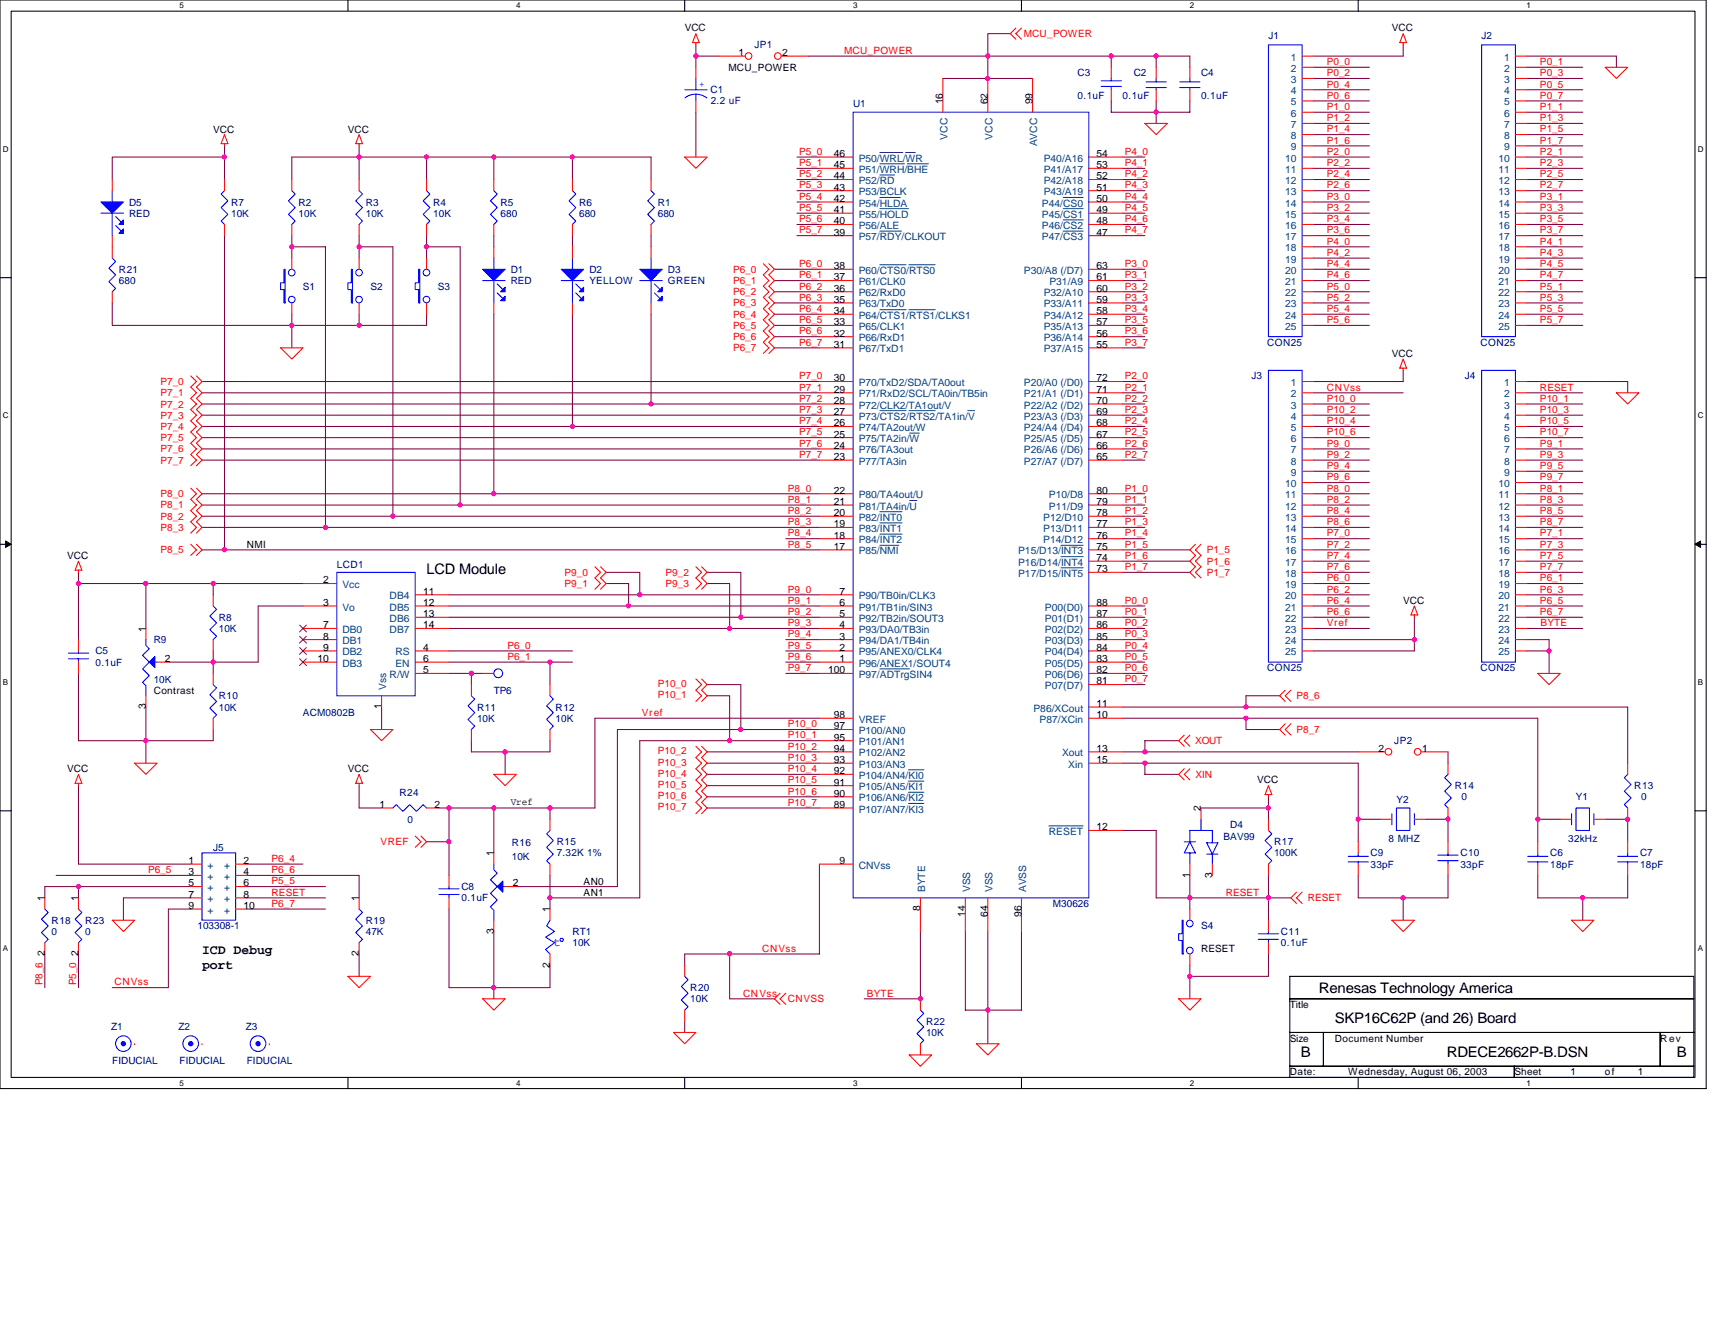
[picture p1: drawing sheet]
<svg xmlns="http://www.w3.org/2000/svg" width="279mm" height="216mm" viewBox="0 0 279 216" stroke-linecap="round" stroke-linejoin="round" font-family="sans-serif">
<defs><g id="words">
<g font-size="2.4">
<text x="69.5" y="93.6">LCD Module</text>
<text x="214.9" y="161.8">Renesas Technology America</text>
<text x="217.4" y="166.7">SKP16C62P (and 26) Board</text>
<text x="211.9" y="172.2">B</text>
<text x="235.7" y="172.2">RDECE2662P-B.DSN</text>
<text x="273.2" y="172.2">B</text>
</g>
<g font-size="2.2">
<text x="32.9" y="155.4">ICD Debug</text>
<text x="32.9" y="157.9">port</text>
</g>
<text font-size="2" fill="#00f" x="90.1" y="154.1">t</text>
<g font-size="1.7">
<text x="120.3" y="9.1">1</text>
<text x="127.4" y="9.1">2</text>
<text x="153.6" y="17" transform="rotate(-90 153.6 17)">16</text>
<text x="160.9" y="17" transform="rotate(-90 160.9 17)">62</text>
<text x="168.2" y="17" transform="rotate(-90 168.2 17)">99</text>
<text x="135.8" y="27.4">45</text>
<text x="135.8" y="25.6">46</text>
<text x="135.8" y="29.2">44</text>
<text x="178.6" y="25.6">54</text>
<text x="178.6" y="29.2">52</text>
<text x="178.6" y="27.4">53</text>
<text x="135.8" y="32.9">42</text>
<text x="135.8" y="34.7">41</text>
<text x="135.8" y="31.1">43</text>
<text x="178.6" y="31.1">51</text>
<text x="178.6" y="34.7">49</text>
<text x="178.6" y="32.9">50</text>
<text x="135.8" y="38.4">39</text>
<text x="135.8" y="36.6">40</text>
<text x="178.6" y="38.4">47</text>
<text x="178.6" y="36.6">48</text>
<text x="135.8" y="43.9">38</text>
<text x="135.8" y="47.5">36</text>
<text x="135.8" y="45.7">37</text>
<text x="178.6" y="47.5">60</text>
<text x="178.6" y="43.9">63</text>
<text x="178.6" y="45.7">61</text>
<text x="135.8" y="51.2">34</text>
<text x="135.8" y="53">33</text>
<text x="135.8" y="49.3">35</text>
<text x="178.6" y="51.2">58</text>
<text x="178.6" y="49.3">59</text>
<text x="178.6" y="53">57</text>
<text x="135.8" y="56.7">31</text>
<text x="135.8" y="54.8">32</text>
<text x="178.6" y="56.7">55</text>
<text x="178.6" y="54.8">56</text>
<text x="135.8" y="65.8">28</text>
<text x="135.8" y="64">29</text>
<text x="135.8" y="62.1">30</text>
<text x="178.6" y="65.8">70</text>
<text x="178.6" y="64">71</text>
<text x="178.6" y="62.1">72</text>
<text x="135.8" y="71.3">25</text>
<text x="135.8" y="67.6">27</text>
<text x="135.8" y="69.5">26</text>
<text x="178.6" y="71.3">67</text>
<text x="178.6" y="69.5">68</text>
<text x="178.6" y="67.6">69</text>
<text x="135.8" y="75">23</text>
<text x="135.8" y="73.1">24</text>
<text x="178.6" y="75">65</text>
<text x="178.6" y="73.1">66</text>
<text x="135.8" y="82.3">21</text>
<text x="135.8" y="80.4">22</text>
<text x="178.6" y="82.3">79</text>
<text x="178.6" y="80.4">80</text>
<text x="135.8" y="89.6">17</text>
<text x="135.8" y="87.8">18</text>
<text x="135.8" y="85.9">19</text>
<text x="135.8" y="84.1">20</text>
<text x="178.6" y="87.8">76</text>
<text x="178.6" y="85.9">77</text>
<text x="178.6" y="84.1">78</text>
<text x="178.6" y="89.6">75</text>
<text x="52.7" y="95.1">2</text>
<text x="178.6" y="93.2">73</text>
<text x="178.6" y="91.4">74</text>
<text x="52.7" y="98.7">3</text>
<text x="68.9" y="96.9">11</text>
<text x="68.9" y="98.7">12</text>
<text x="68.9" y="100.6">13</text>
<text x="136.8" y="100.6">5</text>
<text x="136.8" y="98.7">6</text>
<text x="136.8" y="96.9">7</text>
<text x="178.6" y="98.7">88</text>
<text x="178.6" y="100.6">87</text>
<text x="23.7" y="103" transform="rotate(-90 23.7 103)">1</text>
<text x="26.9" y="107.9">2</text>
<text x="51.7" y="107.9">10</text>
<text x="52.7" y="102.4">7</text>
<text x="52.7" y="104.2">8</text>
<text x="52.7" y="106">9</text>
<text x="68.9" y="102.4">14</text>
<text x="68.9" y="106">4</text>
<text x="68.9" y="107.9">6</text>
<text x="136.8" y="107.9">1</text>
<text x="136.8" y="106">2</text>
<text x="136.8" y="104.2">3</text>
<text x="136.8" y="102.4">4</text>
<text x="178.6" y="107.9">83</text>
<text x="178.6" y="106">84</text>
<text x="178.6" y="104.2">85</text>
<text x="178.6" y="102.4">86</text>
<text x="68.9" y="109.7">5</text>
<text x="134.9" y="109.7">100</text>
<text x="178.6" y="109.7">82</text>
<text x="178.6" y="111.5">81</text>
<text x="23.7" y="115.6" transform="rotate(-90 23.7 115.6)">3</text>
<text x="62.1" y="115.6" transform="rotate(-90 62.1 115.6)">1</text>
<text x="135.8" y="117">98</text>
<text x="135.8" y="118.9">97</text>
<text x="178.6" y="117">10</text>
<text x="178.6" y="115.2">11</text>
<text x="135.8" y="124.3">93</text>
<text x="135.8" y="122.5">94</text>
<text x="135.8" y="120.7">95</text>
<text x="178.6" y="124.3">15</text>
<text x="178.6" y="122.5">13</text>
<text x="224.6" y="122.5">2</text>
<text x="231.7" y="122.5">1</text>
<text x="61.8" y="131.6">1</text>
<text x="70.8" y="131.6">2</text>
<text x="135.8" y="131.6">89</text>
<text x="135.8" y="129.8">90</text>
<text x="135.8" y="128">91</text>
<text x="135.8" y="126.2">92</text>
<text x="178.6" y="135.3">12</text>
<text x="195.6" y="132.2" transform="rotate(-90 195.6 132.2)">2</text>
<text x="30.7" y="140.8">1</text>
<text x="30.7" y="142.6">3</text>
<text x="39.7" y="140.8">2</text>
<text x="39.7" y="142.6">4</text>
<text x="80.4" y="139.5" transform="rotate(-90 80.4 139.5)">1</text>
<text x="136.8" y="140.8">9</text>
<text x="193.8" y="143" transform="rotate(-90 193.8 143)">1</text>
<text x="197.5" y="143" transform="rotate(-90 197.5 143)">3</text>
<text x="7.3" y="146.9" transform="rotate(-90 7.3 146.9)">1</text>
<text x="12.8" y="146.9" transform="rotate(-90 12.8 146.9)">1</text>
<text x="30.7" y="144.4">5</text>
<text x="30.7" y="146.3">7</text>
<text x="30.7" y="148.1">9</text>
<text x="39.7" y="144.4">6</text>
<text x="39.7" y="146.3">8</text>
<text x="39.7" y="148.1">10</text>
<text x="58.5" y="146.9" transform="rotate(-90 58.5 146.9)">1</text>
<text x="83.6" y="144.4">2</text>
<text x="89.6" y="148.7" transform="rotate(-90 89.6 148.7)">1</text>
<text x="149.9" y="148.5" transform="rotate(-90 149.9 148.5)">8</text>
<text x="157.2" y="149.4" transform="rotate(-90 157.2 149.4)">14</text>
<text x="160.9" y="149.4" transform="rotate(-90 160.9 149.4)">64</text>
<text x="166.4" y="149.4" transform="rotate(-90 166.4 149.4)">96</text>
<text x="7.3" y="155.8" transform="rotate(-90 7.3 155.8)">2</text>
<text x="12.8" y="155.8" transform="rotate(-90 12.8 155.8)">2</text>
<text x="58.5" y="155.8" transform="rotate(-90 58.5 155.8)">2</text>
<text x="80.4" y="152.1" transform="rotate(-90 80.4 152.1)">3</text>
<text x="89.6" y="157.6" transform="rotate(-90 89.6 157.6)">2</text>
</g>
<g font-size="1.7" fill="#004080">
<text x="210.3" y="9.9">1</text>
<text x="210.3" y="11.7">2</text>
<text x="245" y="9.9">1</text>
<text x="245" y="11.7">2</text>
<text x="210.3" y="13.5">3</text>
<text x="210.3" y="15.4">4</text>
<text x="210.3" y="17.2">5</text>
<text x="245" y="13.5">3</text>
<text x="245" y="15.4">4</text>
<text x="245" y="17.2">5</text>
<text x="154.4" y="22.7" transform="rotate(-90 154.4 22.7)">VCC</text>
<text x="161.7" y="22.7" transform="rotate(-90 161.7 22.7)">VCC</text>
<text x="169" y="23.9" transform="rotate(-90 169 23.9)">AVCC</text>
<text x="210.3" y="19">6</text>
<text x="210.3" y="20.8">7</text>
<text x="210.3" y="22.7">8</text>
<text x="245" y="19">6</text>
<text x="245" y="20.8">7</text>
<text x="245" y="22.7">8</text>
<text x="139.9" y="28.2">P51/WRH/BHE</text>
<text x="139.9" y="26.3">P50/WRL/WR</text>
<text x="139.9" y="30">P52/RD</text>
<text x="170" y="26.3">P40/A16</text>
<text x="170" y="30">P42/A18</text>
<text x="170" y="28.2">P41/A17</text>
<text x="209.4" y="26.3">10</text>
<text x="209.4" y="28.2">11</text>
<text x="209.4" y="30">12</text>
<text x="210.3" y="24.5">9</text>
<text x="244.1" y="26.3">10</text>
<text x="244.1" y="28.2">11</text>
<text x="244.1" y="30">12</text>
<text x="245" y="24.5">9</text>
<text x="139.9" y="33.7">P54/HLDA</text>
<text x="139.9" y="31.8">P53/BCLK</text>
<text x="139.9" y="35.5">P55/HOLD</text>
<text x="169.8" y="35.5">P45/CS1</text>
<text x="169.8" y="33.7">P44/CS0</text>
<text x="170" y="31.8">P43/A19</text>
<text x="209.4" y="31.8">13</text>
<text x="209.4" y="33.7">14</text>
<text x="209.4" y="35.5">15</text>
<text x="244.1" y="31.8">13</text>
<text x="244.1" y="33.7">14</text>
<text x="244.1" y="35.5">15</text>
<text x="139.9" y="39.1">P57/RDY/CLKOUT</text>
<text x="139.9" y="37.3">P56/ALE</text>
<text x="169.8" y="39.1">P47/CS3</text>
<text x="169.8" y="37.3">P46/CS2</text>
<text x="209.4" y="37.3">16</text>
<text x="209.4" y="39.1">17</text>
<text x="209.4" y="41">18</text>
<text x="244.1" y="37.3">16</text>
<text x="244.1" y="39.1">17</text>
<text x="244.1" y="41">18</text>
<text x="139.9" y="46.5">P61/CLK0</text>
<text x="139.9" y="44.6">P60/CTS0/RTS0</text>
<text x="166.8" y="44.6">P30/A8 (/D7)</text>
<text x="171" y="46.5">P31/A9</text>
<text x="209.4" y="42.8">19</text>
<text x="209.4" y="44.6">20</text>
<text x="209.4" y="46.5">21</text>
<text x="244.1" y="42.8">19</text>
<text x="244.1" y="44.6">20</text>
<text x="244.1" y="46.5">21</text>
<text x="139.9" y="53.8">P65/CLK1</text>
<text x="139.9" y="51.9">P64/CTS1/RTS1/CLKS1</text>
<text x="139.9" y="50.1">P63/TxD0</text>
<text x="139.9" y="48.3">P62/RxD0</text>
<text x="170" y="48.3">P32/A10</text>
<text x="170" y="51.9">P34/A12</text>
<text x="170" y="50.1">P33/A11</text>
<text x="170" y="53.8">P35/A13</text>
<text x="209.4" y="48.3">22</text>
<text x="209.4" y="50.1">23</text>
<text x="209.4" y="51.9">24</text>
<text x="209.4" y="53.8">25</text>
<text x="244.1" y="48.3">22</text>
<text x="244.1" y="50.1">23</text>
<text x="244.1" y="51.9">24</text>
<text x="244.1" y="53.8">25</text>
<text x="139.9" y="57.4">P67/TxD1</text>
<text x="139.9" y="55.6">P66/RxD1</text>
<text x="170" y="57.4">P37/A15</text>
<text x="170" y="55.6">P36/A14</text>
<text x="139.9" y="64.7">P71/RxD2/SCL/TA0in/TB5in</text>
<text x="139.9" y="62.9">P70/TxD2/SDA/TA0out</text>
<text x="166.8" y="64.7">P21/A1 (/D1)</text>
<text x="166.8" y="62.9">P20/A0 (/D0)</text>
<text x="210.3" y="62.9">1</text>
<text x="210.3" y="64.7">2</text>
<text x="245" y="62.9">1</text>
<text x="245" y="64.7">2</text>
<text x="139.9" y="70.2">P74/TA2out/W</text>
<text x="139.9" y="68.4">P73/CTS2/RTS2/TA1in/V</text>
<text x="139.9" y="66.6">P72/CLK2/TA1out/V</text>
<text x="166.8" y="66.6">P22/A2 (/D2)</text>
<text x="166.8" y="70.2">P24/A4 (/D4)</text>
<text x="166.8" y="68.4">P23/A3 (/D3)</text>
<text x="210.3" y="66.6">3</text>
<text x="210.3" y="68.4">4</text>
<text x="210.3" y="70.2">5</text>
<text x="245" y="66.6">3</text>
<text x="245" y="68.4">4</text>
<text x="245" y="70.2">5</text>
<text x="139.9" y="75.7">P77/TA3in</text>
<text x="139.9" y="73.9">P76/TA3out</text>
<text x="139.9" y="72.1">P75/TA2in/W</text>
<text x="166.8" y="75.7">P27/A7 (/D7)</text>
<text x="166.8" y="73.9">P26/A6 (/D6)</text>
<text x="166.8" y="72.1">P25/A5 (/D5)</text>
<text x="210.3" y="72.1">6</text>
<text x="210.3" y="73.9">7</text>
<text x="210.3" y="75.7">8</text>
<text x="210.3" y="77.5">9</text>
<text x="245" y="72.1">6</text>
<text x="245" y="73.9">7</text>
<text x="245" y="75.7">8</text>
<text x="245" y="77.5">9</text>
<text x="139.9" y="83">P81/TA4in/U</text>
<text x="139.9" y="81.2">P80/TA4out/U</text>
<text x="170.9" y="83">P11/D9</text>
<text x="170.9" y="81.2">P10/D8</text>
<text x="209.4" y="79.4">10</text>
<text x="209.4" y="81.2">11</text>
<text x="209.4" y="83">12</text>
<text x="244.1" y="79.4">10</text>
<text x="244.1" y="81.2">11</text>
<text x="244.1" y="83">12</text>
<text x="139.9" y="88.5">P84/INT2</text>
<text x="139.9" y="86.7">P83/INT1</text>
<text x="139.9" y="84.9">P82/INT0</text>
<text x="169.9" y="88.5">P14/D12</text>
<text x="169.9" y="86.7">P13/D11</text>
<text x="169.9" y="84.9">P12/D10</text>
<text x="209.4" y="84.9">13</text>
<text x="209.4" y="86.7">14</text>
<text x="209.4" y="88.5">15</text>
<text x="244.1" y="84.9">13</text>
<text x="244.1" y="86.7">14</text>
<text x="244.1" y="88.5">15</text>
<text x="55.8" y="95.8">Vcc</text>
<text x="139.9" y="90.3">P85/NMI</text>
<text x="165.9" y="94">P17/D15/INT5</text>
<text x="165.9" y="92.2">P16/D14/INT4</text>
<text x="165.9" y="90.3">P15/D13/INT3</text>
<text x="209.4" y="90.3">16</text>
<text x="209.4" y="92.2">17</text>
<text x="209.4" y="94">18</text>
<text x="209.4" y="95.8">19</text>
<text x="244.1" y="90.3">16</text>
<text x="244.1" y="92.2">17</text>
<text x="244.1" y="94">18</text>
<text x="244.1" y="95.8">19</text>
<text x="55.8" y="99.5">Vo</text>
<text x="63.5" y="97.7">DB4</text>
<text x="63.5" y="99.5">DB5</text>
<text x="63.5" y="101.3">DB6</text>
<text x="139.9" y="101.3">P92/TB2in/SOUT3</text>
<text x="139.9" y="99.5">P91/TB1in/SIN3</text>
<text x="139.9" y="97.7">P90/TB0in/CLK3</text>
<text x="170.2" y="99.5">P00(D0)</text>
<text x="170.2" y="101.3">P01(D1)</text>
<text x="209.4" y="97.7">20</text>
<text x="209.4" y="99.5">21</text>
<text x="209.4" y="101.3">22</text>
<text x="244.1" y="97.7">20</text>
<text x="244.1" y="99.5">21</text>
<text x="244.1" y="101.3">22</text>
<text x="55.8" y="103.1">DB0</text>
<text x="55.8" y="105">DB1</text>
<text x="55.8" y="106.8">DB2</text>
<text x="63.5" y="103.1">DB7</text>
<text x="64.4" y="106.8">RS</text>
<text x="139.9" y="106.8">P95/ANEX0/CLK4</text>
<text x="139.9" y="105">P94/DA1/TB4in</text>
<text x="139.9" y="103.1">P93/DA0/TB3in</text>
<text x="170.2" y="106.8">P04(D4)</text>
<text x="170.2" y="105">P03(D3)</text>
<text x="170.2" y="103.1">P02(D2)</text>
<text x="209.4" y="103.1">23</text>
<text x="209.4" y="105">24</text>
<text x="209.4" y="106.8">25</text>
<text x="244.1" y="103.1">23</text>
<text x="244.1" y="105">24</text>
<text x="244.1" y="106.8">25</text>
<text x="55.8" y="108.6">DB3</text>
<text x="62.9" y="112.5" transform="rotate(-90 62.9 112.5)">Vss</text>
<text x="63.5" y="110.5">R/W</text>
<text x="64.4" y="108.6">EN</text>
<text x="139.9" y="108.6">P96/ANEX1/SOUT4</text>
<text x="139.9" y="110.5">P97/ADTrgSIN4</text>
<text x="170.2" y="110.5">P06(D6)</text>
<text x="170.2" y="108.6">P05(D5)</text>
<text x="170.2" y="112.3">P07(D7)</text>
<text x="139.9" y="117.8">VREF</text>
<text x="139.9" y="119.6">P100/AN0</text>
<text x="168.4" y="116">P86/XCout</text>
<text x="169.4" y="117.8">P87/XCin</text>
<text x="139.9" y="125.1">P103/AN3</text>
<text x="139.9" y="123.3">P102/AN2</text>
<text x="139.9" y="121.4">P101/AN1</text>
<text x="173" y="123.3">Xout</text>
<text x="174" y="125.1">Xin</text>
<text x="139.9" y="130.6">P106/AN6/KI2</text>
<text x="139.9" y="128.8">P105/AN5/KI1</text>
<text x="139.9" y="126.9">P104/AN4/KI0</text>
<text x="139.9" y="132.4">P107/AN7/KI3</text>
<text x="170.9" y="136.1">RESET</text>
<text x="33.8" y="141.5">+</text>
<text x="33.8" y="143.4">+</text>
<text x="36.5" y="141.5">+</text>
<text x="36.5" y="143.4">+</text>
<text x="139.9" y="141.5">CNVss</text>
<text x="33.8" y="145.2">+</text>
<text x="33.8" y="147">+</text>
<text x="33.8" y="148.9">+</text>
<text x="36.5" y="145.2">+</text>
<text x="36.5" y="147">+</text>
<text x="36.5" y="148.9">+</text>
<text x="150.7" y="145.4" transform="rotate(-90 150.7 145.4)">BYTE</text>
<text x="158" y="145.4" transform="rotate(-90 158 145.4)">VSS</text>
<text x="161.7" y="145.4" transform="rotate(-90 161.7 145.4)">VSS</text>
<text x="167.2" y="145.4" transform="rotate(-90 167.2 145.4)">AVSS</text>
</g>
<g font-size="1.6">
<text x="111.5" y="5.1">VCC</text>
<text x="226.8" y="5.1">VCC</text>
<text x="118.7" y="11.5">MCU_POWER</text>
<text x="34.7" y="21.6">VCC</text>
<text x="56.7" y="21.6">VCC</text>
<text x="226.8" y="58.2">VCC</text>
<text x="40.2" y="89.3">NMI</text>
<text x="11" y="91.1">VCC</text>
<text x="228.6" y="98.4">VCC</text>
<text x="25" y="113">Contrast</text>
<text x="11" y="125.8">VCC</text>
<text x="56.7" y="125.8">VCC</text>
<text x="83.2" y="131.1">Vref</text>
<text x="204.8" y="127.7">VCC</text>
<text x="95.1" y="144.1">AN0</text>
<text x="95.1" y="145.9">AN1</text>
<text x="195.7" y="155.1">RESET</text>
<text x="210.1" y="164.2">Title</text>
<text x="210.1" y="169.7">Size</text>
<text x="217.4" y="169.7">Document Number</text>
<text x="270.5" y="169.7">R ev</text>
<text x="210.1" y="175.2">Date:</text>
<text x="219.6" y="175.2">Wednesday, August 06, 2003</text>
<text x="246.7" y="175.2">Sheet</text>
<text x="255.8" y="175.2">1</text>
<text x="261.5" y="175.2">of</text>
<text x="266.8" y="175.2">1</text>
</g>
<g font-size="1.6" fill="#000080">
<text x="122.9" y="7.9">JP1</text>
<text x="206.7" y="6.4">J1</text>
<text x="241.4" y="6.4">J2</text>
<text x="115.8" y="15.2">C1</text>
<text x="115.8" y="17">2.2 uF</text>
<text x="139" y="17.4">U1</text>
<text x="175.6" y="12.4">C3</text>
<text x="175.6" y="16.1">0.1uF</text>
<text x="182.9" y="16.1">0.1uF</text>
<text x="184.7" y="12.4">C2</text>
<text x="195.7" y="12.4">C4</text>
<text x="195.7" y="16.1">0.1uF</text>
<text x="21" y="33.5">D5</text>
<text x="21" y="35.3">RED</text>
<text x="37.7" y="33.5">R7</text>
<text x="37.7" y="35.3">10K</text>
<text x="48.6" y="33.5">R2</text>
<text x="48.6" y="35.3">10K</text>
<text x="59.6" y="33.5">R3</text>
<text x="59.6" y="35.3">10K</text>
<text x="70.6" y="33.5">R4</text>
<text x="70.6" y="35.3">10K</text>
<text x="81.6" y="33.5">R5</text>
<text x="81.6" y="35.3">680</text>
<text x="94.4" y="33.5">R6</text>
<text x="94.4" y="35.3">680</text>
<text x="107.2" y="33.5">R1</text>
<text x="107.2" y="35.3">680</text>
<text x="19.4" y="44.4">R21</text>
<text x="19.4" y="46.3">680</text>
<text x="49.4" y="47.2">S1</text>
<text x="60.3" y="47.2">S2</text>
<text x="71.3" y="47.2">S3</text>
<text x="83.2" y="44.4">D1</text>
<text x="83.2" y="46.3">RED</text>
<text x="96" y="44.4">D2</text>
<text x="96" y="46.3">YELLOW</text>
<text x="108.8" y="44.4">D3</text>
<text x="108.8" y="46.3">GREEN</text>
<text x="206.5" y="56.3">CON25</text>
<text x="241.2" y="56.3">CON25</text>
<text x="203.9" y="61.8">J3</text>
<text x="238.7" y="61.8">J4</text>
<text x="54.9" y="92.5">LCD1</text>
<text x="35.6" y="101.1">R8</text>
<text x="15.5" y="106.6">C5</text>
<text x="25" y="104.8">R9</text>
<text x="35.6" y="103">10K</text>
<text x="15.5" y="108.5">0.1uF</text>
<text x="25" y="111.2">10K</text>
<text x="35.6" y="113.9">R10</text>
<text x="80.5" y="113">TP6</text>
<text x="206.5" y="109.4">CON25</text>
<text x="241.2" y="109.4">CON25</text>
<text x="35.6" y="115.8">10K</text>
<text x="49.4" y="116.7">ACM0802B</text>
<text x="77.7" y="117.6">10K</text>
<text x="77.7" y="115.8">R11</text>
<text x="90.5" y="115.8">R12</text>
<text x="90.5" y="117.6">10K</text>
<text x="227.1" y="121.3">JP2</text>
<text x="65.1" y="129.7">R24</text>
<text x="227.5" y="130.8">Y2</text>
<text x="237" y="128.6">R14</text>
<text x="238.1" y="130.4">0</text>
<text x="256.8" y="130.4">Y1</text>
<text x="266.3" y="128.6">R13</text>
<text x="267.4" y="130.4">0</text>
<text x="66.4" y="134.1">0</text>
<text x="83.4" y="137.9">R16</text>
<text x="90.7" y="137.7">R15</text>
<text x="199.3" y="136.8">BAV99</text>
<text x="200.4" y="135">D4</text>
<text x="207.6" y="137.7">R17</text>
<text x="226.2" y="137.2">8 MHZ</text>
<text x="255.5" y="137.2">32kHz</text>
<text x="34.7" y="138.6">J5</text>
<text x="83.4" y="140.1">10K</text>
<text x="90.7" y="139.6">7.32K 1%</text>
<text x="207.6" y="139.6">100K</text>
<text x="223.3" y="139.6">C9</text>
<text x="223.3" y="141.4">33pF</text>
<text x="237.9" y="139.6">C10</text>
<text x="237.9" y="141.4">33pF</text>
<text x="252.5" y="139.6">C6</text>
<text x="252.6" y="141.4">18pF</text>
<text x="267.2" y="139.6">C7</text>
<text x="267.2" y="141.4">18pF</text>
<text x="75.2" y="145">C8</text>
<text x="75.2" y="146.9">0.1uF</text>
<text x="171.5" y="147.8">M30626</text>
<text x="8.4" y="150.5">R18</text>
<text x="8.4" y="152.4">0</text>
<text x="13.9" y="150.5">R23</text>
<text x="13.9" y="152.4">0</text>
<text x="32.2" y="151.4">103308-1</text>
<text x="59.6" y="150.5">R19</text>
<text x="59.6" y="152.4">47K</text>
<text x="93.3" y="152.4">RT1</text>
<text x="93.3" y="154.2">10K</text>
<text x="195.7" y="151.4">S4</text>
<text x="208.7" y="152.4">C11</text>
<text x="208.7" y="154.2">0.1uF</text>
<text x="112.5" y="161.5">R20</text>
<text x="18.1" y="167.9">Z1</text>
<text x="29.1" y="167.9">Z2</text>
<text x="40" y="167.9">Z3</text>
<text x="112.5" y="163.3">10K</text>
<text x="150.9" y="167">R22</text>
<text x="18.3" y="173.4">FIDUCIAL</text>
<text x="29.3" y="173.4">FIDUCIAL</text>
<text x="40.2" y="173.4">FIDUCIAL</text>
<text x="150.9" y="168.8">10K</text>
</g>
<g font-size="1.6" fill="#f00">
<text x="137.5" y="8.8">MCU_POWER</text>
<text x="166.8" y="6.1">MCU_POWER</text>
<text x="216.2" y="10.6">P0_0</text>
<text x="250.9" y="10.6">P0_1</text>
<text x="216.2" y="16.1">P0_6</text>
<text x="216.2" y="17.9">P1_0</text>
<text x="216.2" y="14.3">P0_4</text>
<text x="216.2" y="12.4">P0_2</text>
<text x="250.9" y="16.1">P0_7</text>
<text x="250.9" y="17.9">P1_1</text>
<text x="250.9" y="14.3">P0_5</text>
<text x="250.9" y="12.4">P0_3</text>
<text x="216.2" y="23.4">P1_6</text>
<text x="216.2" y="21.6">P1_4</text>
<text x="216.2" y="19.7">P1_2</text>
<text x="250.9" y="23.4">P1_7</text>
<text x="250.9" y="21.6">P1_5</text>
<text x="250.9" y="19.7">P1_3</text>
<text x="130.2" y="25.2">P5_0</text>
<text x="130.2" y="27.1">P5_1</text>
<text x="130.2" y="28.9">P5_2</text>
<text x="183.2" y="25.2">P4_0</text>
<text x="183.2" y="27.1">P4_1</text>
<text x="183.2" y="28.9">P4_2</text>
<text x="216.2" y="27.1">P2_2</text>
<text x="216.2" y="28.9">P2_4</text>
<text x="216.2" y="25.2">P2_0</text>
<text x="250.9" y="27.1">P2_3</text>
<text x="250.9" y="28.9">P2_5</text>
<text x="250.9" y="25.2">P2_1</text>
<text x="130.2" y="32.6">P5_4</text>
<text x="130.2" y="34.4">P5_5</text>
<text x="130.2" y="30.7">P5_3</text>
<text x="183.2" y="30.7">P4_3</text>
<text x="183.2" y="32.6">P4_4</text>
<text x="183.2" y="34.4">P4_5</text>
<text x="216.2" y="32.6">P3_0</text>
<text x="216.2" y="30.7">P2_6</text>
<text x="216.2" y="34.4">P3_2</text>
<text x="250.9" y="30.7">P2_7</text>
<text x="250.9" y="32.6">P3_1</text>
<text x="250.9" y="34.4">P3_3</text>
<text x="130.2" y="36.2">P5_6</text>
<text x="130.2" y="38">P5_7</text>
<text x="183.2" y="36.2">P4_6</text>
<text x="183.2" y="38">P4_7</text>
<text x="216.2" y="39.9">P4_0</text>
<text x="216.2" y="41.7">P4_2</text>
<text x="216.2" y="36.2">P3_4</text>
<text x="216.2" y="38">P3_6</text>
<text x="250.9" y="41.7">P4_3</text>
<text x="250.9" y="36.2">P3_5</text>
<text x="250.9" y="39.9">P4_1</text>
<text x="250.9" y="38">P3_7</text>
<text x="119.4" y="44.4">P6_0</text>
<text x="119.4" y="46.3">P6_1</text>
<text x="130.2" y="47.2">P6_2</text>
<text x="130.2" y="45.4">P6_1</text>
<text x="130.2" y="43.5">P6_0</text>
<text x="183.2" y="43.5">P3_0</text>
<text x="183.2" y="47.2">P3_2</text>
<text x="183.2" y="45.4">P3_1</text>
<text x="216.2" y="45.4">P4_6</text>
<text x="216.2" y="43.5">P4_4</text>
<text x="216.2" y="47.2">P5_0</text>
<text x="250.9" y="45.4">P4_7</text>
<text x="250.9" y="47.2">P5_1</text>
<text x="250.9" y="43.5">P4_5</text>
<text x="119.4" y="51.8">P6_4</text>
<text x="119.4" y="53.6">P6_5</text>
<text x="119.4" y="48.1">P6_2</text>
<text x="119.4" y="49.9">P6_3</text>
<text x="130.2" y="52.7">P6_5</text>
<text x="130.2" y="50.8">P6_4</text>
<text x="130.2" y="49">P6_3</text>
<text x="183.2" y="50.8">P3_4</text>
<text x="183.2" y="49">P3_3</text>
<text x="183.2" y="52.7">P3_5</text>
<text x="216.2" y="49">P5_2</text>
<text x="216.2" y="52.7">P5_6</text>
<text x="216.2" y="50.8">P5_4</text>
<text x="250.9" y="49">P5_3</text>
<text x="250.9" y="52.7">P5_7</text>
<text x="250.9" y="50.8">P5_5</text>
<text x="119.4" y="57.3">P6_7</text>
<text x="119.4" y="55.4">P6_6</text>
<text x="130.2" y="56.3">P6_7</text>
<text x="130.2" y="54.5">P6_6</text>
<text x="183.2" y="56.3">P3_7</text>
<text x="183.2" y="54.5">P3_6</text>
<text x="26.1" y="62.7">P7_0</text>
<text x="26.1" y="64.6">P7_1</text>
<text x="130.2" y="63.6">P7_1</text>
<text x="130.2" y="65.5">P7_2</text>
<text x="130.2" y="61.8">P7_0</text>
<text x="183.2" y="61.8">P2_0</text>
<text x="183.2" y="63.6">P2_1</text>
<text x="183.2" y="65.5">P2_2</text>
<text x="216.2" y="63.6">CNVss</text>
<text x="216.2" y="65.5">P10_0</text>
<text x="250.9" y="63.6">RESET</text>
<text x="250.9" y="65.5">P10_1</text>
<text x="26.1" y="66.4">P7_2</text>
<text x="26.1" y="68.2">P7_3</text>
<text x="26.1" y="70.1">P7_4</text>
<text x="26.1" y="71.9">P7_5</text>
<text x="130.2" y="71">P7_5</text>
<text x="130.2" y="69.1">P7_4</text>
<text x="130.2" y="67.3">P7_3</text>
<text x="183.2" y="67.3">P2_3</text>
<text x="183.2" y="71">P2_5</text>
<text x="183.2" y="69.1">P2_4</text>
<text x="216.2" y="71">P10_6</text>
<text x="216.2" y="69.1">P10_4</text>
<text x="216.2" y="67.3">P10_2</text>
<text x="250.9" y="69.1">P10_5</text>
<text x="250.9" y="67.3">P10_3</text>
<text x="250.9" y="71">P10_7</text>
<text x="26.1" y="73.7">P7_6</text>
<text x="26.1" y="75.5">P7_7</text>
<text x="130.2" y="74.6">P7_7</text>
<text x="130.2" y="72.8">P7_6</text>
<text x="183.2" y="74.6">P2_7</text>
<text x="183.2" y="72.8">P2_6</text>
<text x="216.2" y="72.8">P9_0</text>
<text x="216.2" y="74.6">P9_2</text>
<text x="216.2" y="76.4">P9_4</text>
<text x="250.9" y="72.8">P9_1</text>
<text x="250.9" y="76.4">P9_5</text>
<text x="250.9" y="74.6">P9_3</text>
<text x="26.1" y="81">P8_0</text>
<text x="26.1" y="82.8">P8_1</text>
<text x="128.4" y="80.1">P8_0</text>
<text x="128.4" y="81.9">P8_1</text>
<text x="128.4" y="83.8">P8_2</text>
<text x="183.2" y="80.1">P1_0</text>
<text x="183.2" y="81.9">P1_1</text>
<text x="183.2" y="83.8">P1_2</text>
<text x="216.2" y="80.1">P8_0</text>
<text x="216.2" y="83.8">P8_4</text>
<text x="216.2" y="81.9">P8_2</text>
<text x="216.2" y="78.3">P9_6</text>
<text x="250.9" y="81.9">P8_3</text>
<text x="250.9" y="80.1">P8_1</text>
<text x="250.9" y="83.8">P8_5</text>
<text x="250.9" y="78.3">P9_7</text>
<text x="26.1" y="84.7">P8_2</text>
<text x="26.1" y="86.5">P8_3</text>
<text x="128.4" y="89.2">P8_5</text>
<text x="128.4" y="87.4">P8_4</text>
<text x="128.4" y="85.6">P8_3</text>
<text x="183.2" y="87.4">P1_4</text>
<text x="183.2" y="85.6">P1_3</text>
<text x="183.2" y="89.2">P1_5</text>
<text x="216.2" y="85.6">P8_6</text>
<text x="216.2" y="89.2">P7_2</text>
<text x="216.2" y="87.4">P7_0</text>
<text x="250.9" y="85.6">P8_7</text>
<text x="250.9" y="89.2">P7_3</text>
<text x="250.9" y="87.4">P7_1</text>
<text x="26.1" y="90.2">P8_5</text>
<text x="92" y="93.8">P9_0</text>
<text x="92" y="95.7">P9_1</text>
<text x="108.4" y="93.8">P9_2</text>
<text x="108.4" y="95.7">P9_3</text>
<text x="183.2" y="91.1">P1_6</text>
<text x="183.2" y="92.9">P1_7</text>
<text x="196.6" y="93.8">P1_7</text>
<text x="196.6" y="92">P1_6</text>
<text x="196.6" y="90.2">P1_5</text>
<text x="216.2" y="94.7">P6_0</text>
<text x="216.2" y="92.9">P7_6</text>
<text x="216.2" y="91.1">P7_4</text>
<text x="250.9" y="94.7">P6_1</text>
<text x="250.9" y="92.9">P7_7</text>
<text x="250.9" y="91.1">P7_5</text>
<text x="128.4" y="98.4">P9_1</text>
<text x="128.4" y="96.6">P9_0</text>
<text x="128.4" y="100.2">P9_2</text>
<text x="183.2" y="98.4">P0_0</text>
<text x="183.2" y="100.2">P0_1</text>
<text x="216.2" y="98.4">P6_4</text>
<text x="216.2" y="100.2">P6_6</text>
<text x="216.2" y="96.6">P6_2</text>
<text x="250.9" y="96.6">P6_3</text>
<text x="250.9" y="100.2">P6_7</text>
<text x="250.9" y="98.4">P6_5</text>
<text x="82.7" y="107.5">P6_1</text>
<text x="82.7" y="105.7">P6_0</text>
<text x="128.4" y="103.9">P9_4</text>
<text x="128.4" y="107.5">P9_6</text>
<text x="128.4" y="105.7">P9_5</text>
<text x="128.4" y="102">P9_3</text>
<text x="183.2" y="102">P0_2</text>
<text x="183.2" y="105.7">P0_4</text>
<text x="183.2" y="103.9">P0_3</text>
<text x="183.2" y="107.5">P0_5</text>
<text x="216.2" y="102">Vref</text>
<text x="251" y="102">BYTE</text>
<text x="107.2" y="111.9">P10_0</text>
<text x="107.2" y="113.8">P10_1</text>
<text x="128.4" y="109.4">P9_7</text>
<text x="183.2" y="111.2">P0_7</text>
<text x="183.2" y="109.4">P0_6</text>
<text x="211.2" y="113.9">P8_6</text>
<text x="104.6" y="116.7">Vref</text>
<text x="128.4" y="118.5">P10_0</text>
<text x="211.2" y="119.4">P8_7</text>
<text x="107.2" y="122.9">P10_2</text>
<text x="107.2" y="124.7">P10_3</text>
<text x="128.4" y="125.8">P10_4</text>
<text x="128.4" y="124">P10_3</text>
<text x="128.4" y="120.3">P10_1</text>
<text x="128.4" y="122.2">P10_2</text>
<text x="194.7" y="121.3">XOUT</text>
<text x="107.2" y="128.4">P10_5</text>
<text x="107.2" y="126.6">P10_4</text>
<text x="107.2" y="130.2">P10_6</text>
<text x="128.4" y="129.5">P10_6</text>
<text x="128.4" y="131.3">P10_7</text>
<text x="128.4" y="127.7">P10_5</text>
<text x="194.8" y="126.7">XIN</text>
<text x="62" y="137.7">VREF</text>
<text x="107.2" y="132.1">P10_7</text>
<text x="24.1" y="142.3">P6_5</text>
<text x="44.2" y="140.4">P6_4</text>
<text x="44.2" y="142.3">P6_6</text>
<text x="44.2" y="145.9">RESET</text>
<text x="44.2" y="147.8">P6_7</text>
<text x="44.2" y="144.1">P5_5</text>
<text x="199.7" y="145.9">RESET</text>
<text x="213" y="146.9">RESET</text>
<text x="124.2" y="155.1">CNVss</text>
<text x="6.9" y="160.6" transform="rotate(-90 6.9 160.6)">P8_6</text>
<text x="12.4" y="160.6" transform="rotate(-90 12.4 160.6)">P5_0</text>
<text x="18.6" y="160.6">CNVss</text>
<text x="121.1" y="162.4">CNVss</text>
<text x="128.4" y="163.3">CNVSS</text>
<text x="141.2" y="162.4">BYTE</text>
</g>
<text font-size="1.6" fill="#00f" x="113.9" y="14.2">+</text>
<g font-size="1.3">
<text x="29.3" y="1.4">5</text>
<text x="84.1" y="1.4">4</text>
<text x="139" y="1.4">3</text>
<text x="193.8" y="1.4">2</text>
<text x="248.7" y="1.4">1</text>
<text x=".5" y="24.7">D</text>
<text x="276.6" y="24.7">D</text>
<text x=".5" y="68.2">C</text>
<text x="276.6" y="68.2">C</text>
<text x=".5" y="111.6">B</text>
<text x="276.6" y="111.6">B</text>
<text x=".5" y="155">A</text>
<text x="276.6" y="155">A</text>
<text x="29.3" y="176.9">5</text>
<text x="84.1" y="176.9">4</text>
<text x="139" y="176.9">3</text>
<text x="193.8" y="176.9">2</text>
<text x="248.7" y="176.9">1</text>
</g>
</g></defs>
<path d="M0 0h278v177.4h-278zM1.8 1.8h274.3v173.8h-274.3z" fill="none" stroke="#000" stroke-width=".17"/>
<g fill="#fff">
<path d="M29.3 .2h.7v1.5h-.7z"/>
<path d="M29.3 175.7h.7v1.5h-.7z"/>
</g>
<path d="M56.7 0v1.8M56.7 175.6v1.8" fill="none" stroke="#000" stroke-width=".17"/>
<g fill="#fff">
<path d="M84.1 .2h.7v1.5h-.7z"/>
<path d="M84.1 175.7h.7v1.5h-.7z"/>
</g>
<path d="M111.5 0v1.8M111.5 175.6v1.8" fill="none" stroke="#000" stroke-width=".17"/>
<g fill="#fff">
<path d="M139 .2h.7v1.5h-.7z"/>
<path d="M139 175.7h.7v1.5h-.7z"/>
</g>
<path d="M166.4 0v1.8M166.4 175.6v1.8" fill="none" stroke="#000" stroke-width=".17"/>
<g fill="#fff">
<path d="M193.8 .2h.8v1.5h-.8z"/>
<path d="M193.8 175.7h.8v1.5h-.8z"/>
</g>
<path d="M221.3 0v1.8M221.3 175.6v1.8" fill="none" stroke="#000" stroke-width=".17"/>
<g fill="#fff">
<path d="M248.7 .2h.7v1.5h-.7z"/>
<path d="M248.7 175.7h.7v1.5h-.7z"/>
<path d="M.5 23.5h.9v1.5h-.9z"/>
<path d="M276.6 23.5h1v1.5h-1z"/>
<path d="M.5 67h.9v1.4h-.9z"/>
<path d="M276.6 67h1v1.4h-1z"/>
</g>
<path d="M0 45.3h1.8M276.1 45.3h1.9" fill="none" stroke="#000" stroke-width=".17"/>
<g fill="#fff">
<path d="M.5 110.4h.8v1.5h-.8z"/>
<path d="M276.6 110.4h.9v1.5h-.9z"/>
</g>
<path d="M0 88.7h1.8M276.1 88.7h1.9" fill="none" stroke="#000" stroke-width=".17"/>
<path d="M.9 88.2l.9 .5-.9 .5zM276.1 88.7l1-.5v1z" fill="#000" stroke="#000" stroke-width=".16"/>
<g fill="#fff">
<path d="M.5 153.8h.8v1.5h-.8z"/>
<path d="M276.6 153.8h.9v1.5h-.9z"/>
</g>
<path d="M0 132.1h1.8M276.1 132.1h1.9M210.1 159.1h65.8v3.7h-65.8zM210.1 162.8h65.8v5.4h-65.8zM210.1 168.2h5.5v5.5h-5.5zM210.1 173.7h36.6v1.9h-36.6zM215.6 168.2h54.9v5.5h-54.9zM246.7 173.7h29.2v1.9h-29.2zM270.5 168.2h5.4v5.5h-5.4z" fill="none" stroke="#000" stroke-width=".17"/>
<g fill="none" stroke="#800040" stroke-width=".17">
<path d="M113.4 9.1h3.6M113.4 7.3v3.7M113.4 18.3v7.3M131.7 9.1h62.1v1.9M153.6 12.8h14.6M164.6 5.5h-3.7v7.3M181 16.4v1.9h12.8v-1.9M181 9.1v1.9M188.4 9.1v1.9M188.4 16.4v3.7M214 16.4h9.1M214 18.3h9.1"/>
<path d="M214 14.6h9.1M214 11h9.1M214 12.8h9.1M228.6 7.3v1.8h-14.6M248.7 16.4h9.2M248.7 18.3h9.2M248.7 14.6h9.2M248.7 9.1h14.6v1.9M248.7 11h9.2M248.7 12.8h9.2M18.3 29.3v-3.7h18.3v3.7M36.6 23.8v1.8"/>
<path d="M36.6 38.4v51.2M47.5 29.3v-3.7h58.6v3.7M47.5 38.4v3.7M58.5 23.8v5.5M58.5 38.4v3.7M69.5 25.6v3.7M69.5 38.4v3.7M80.5 25.6v3.7M80.5 38.4v1.8M93.3 25.6v3.7M93.3 38.4v1.8M106.1 38.4v1.8"/>
<path d="M129.8 27.4h3.7M129.8 32.9h3.7M129.8 29.3h3.7M129.8 31.1h3.7M129.8 25.6h3.7M129.8 36.6h3.7M129.8 38.4h3.7M129.8 34.7h3.7M182.9 27.4h3.6M182.9 32.9h3.6M182.9 29.3h3.6M182.9 31.1h3.6"/>
<path d="M182.9 25.6h3.6M182.9 36.6h3.6M182.9 38.4h3.6M182.9 34.7h3.6M214 27.4h9.1M214 23.8h9.1M214 32.9h9.1M214 29.3h9.1M214 31.1h9.1M214 25.6h9.1M214 36.6h9.1M214 38.4h9.1"/>
<path d="M214 21.9h9.1M214 20.1h9.1M214 34.7h9.1M248.7 27.4h9.2M248.7 23.8h9.2M248.7 32.9h9.2M248.7 29.3h9.2M248.7 31.1h9.2M248.7 25.6h9.2M248.7 36.6h9.2M248.7 38.4h9.2M248.7 21.9h9.2"/>
<path d="M248.7 20.1h9.2M248.7 34.7h9.2M18.3 49.4v3.6h51.2v-1.8M47.5 51.2v5.5M47.5 40.2h5.5v45.7M58.5 51.2v1.8M58.5 40.2h5.5v43.9M69.5 40.2h5.5v42.1M80.5 51.2v29.3M93.3 51.2v18.3M106.1 51.2v14.6M126.2 43.9h7.3"/>
<path d="M126.2 56.7h7.3M126.2 47.5h7.3M126.2 49.4h7.3M126.2 54.9h7.3M126.2 45.7h7.3M126.2 53h7.3M126.2 51.2h7.3M182.9 43.9h3.6M182.9 56.7h3.6M182.9 47.5h3.6M182.9 49.4h3.6M182.9 54.9h3.6"/>
<path d="M182.9 45.7h3.6M182.9 53h3.6M182.9 51.2h3.6M214 42.1h9.1M214 40.2h9.1M214 43.9h9.1M214 47.5h9.1M214 49.4h9.1M214 45.7h9.1M214 53h9.1M214 51.2h9.1M248.7 42.1h9.2"/>
<path d="M248.7 40.2h9.2M248.7 43.9h9.2M248.7 47.5h9.2M248.7 49.4h9.2M248.7 45.7h9.2M248.7 53h9.2M248.7 51.2h9.2M32.9 75h100.6M32.9 62.2h100.6M32.9 64h100.6M32.9 71.3h100.6M32.9 73.2h100.6"/>
<path d="M32.9 67.6h100.6M32.9 65.8h100.6M32.9 69.5h100.6M182.9 75h3.6M182.9 62.2h3.6M182.9 64h3.6M182.9 71.3h3.6M182.9 73.2h3.6M182.9 67.6h3.6M182.9 65.8h3.6M182.9 69.5h3.6M214 75h9.1"/>
<path d="M214 64h14.6M214 71.3h9.1M214 73.2h9.1M214 67.6h9.1M214 65.8h9.1M214 69.5h9.1M214 76.8h9.1M214 78.6h9.1M228.6 60.3v1.9h-14.6M248.7 62.2h16.5v1.8M248.7 75h9.2M248.7 64h9.2"/>
<path d="M248.7 71.3h9.2M248.7 73.2h9.2M248.7 67.6h9.2M248.7 65.8h9.2M248.7 69.5h9.2M248.7 76.8h9.2M248.7 78.6h9.2M12.8 93.3v10.9M12.8 95.1h36.6M23.8 95.1v7.3M32.9 80.5h100.6M32.9 89.6h100.6"/>
<path d="M32.9 82.3h100.6M32.9 84.1h100.6M32.9 85.9h100.6M34.7 95.1v1.8M49.4 98.7h-7.3v9.2h-14.7M73.2 98.7h29.2M73.2 96.9h60.3M98.7 95.1h3.7v3.6h31.1M98.7 93.3h5.5v3.6M115.2 95.1h3.7v7.3h14.6M115.2 93.3h5.5v7.3M128 87.8h5.5"/>
<path d="M182.9 80.5h3.6M182.9 98.7h3.6M182.9 89.6h10.9M182.9 82.3h3.6M182.9 84.1h3.6M182.9 87.8h3.6M182.9 85.9h3.6M182.9 91.4h10.9M182.9 93.3h10.9M214 80.5h9.1M214 98.7h9.1M214 89.6h9.1"/>
<path d="M214 82.3h9.1M214 84.1h9.1M214 87.8h9.1M214 85.9h9.1M214 95.1h9.1M214 91.4h9.1M214 93.3h9.1M214 96.9h9.1M248.7 80.5h9.2M248.7 98.7h9.2M248.7 89.6h9.2M248.7 82.3h9.2"/>
<path d="M248.7 84.1h9.2M248.7 87.8h9.2M248.7 85.9h9.2M248.7 95.1h9.2M248.7 91.4h9.2M248.7 93.3h9.2M248.7 96.9h9.2M12.8 109.7v11h21.9v-1.8M23.8 115.2v9.2M34.7 106.1v3.6M62.2 115.2v3.7M73.2 102.4h45.7"/>
<path d="M73.2 109.7h3.6M73.2 106.1h20.1M73.2 107.9h20.1M73.2 100.6h60.3M78.6 109.7h-1.8v1.8M89.6 107.9v3.6M115.2 113.4h3.7v7.3h-14.7v25.6h-14.6M115.2 111.5h5.5v7.4M128 109.7h5.5M128 106.1h5.5M128 104.2h5.5M128 107.9h5.5"/>
<path d="M133.5 117h-36.6v14.7h-25.6M133.5 118.9h-32.9v25.6h-16.5M182.9 117h67.6v20.2M182.9 111.5h3.6M182.9 102.4h3.6M182.9 109.7h3.6M182.9 106.1h3.6M182.9 104.2h3.6M182.9 107.9h3.6M182.9 115.2h82.3v9.2M182.9 100.6h3.6M203 117v1.9h5.5"/>
<path d="M208.5 113.4h-5.5v1.8M214 102.4h9.1M214 104.2h16.4M214 100.6h9.1M230.4 100.6v5.5h-16.4M248.7 102.4h9.2M248.7 106.1h3.7M248.7 104.2h3.7v5.5M248.7 100.6h9.2M12.8 128v12.8h18.3M58.5 128v3.7h3.7M69.5 137.2h3.7"/>
<path d="M73.2 131.7v10.9M76.8 120.7v1.8h12.8v-1.8M80.5 131.7v7.3M82.3 122.5v3.7M89.6 131.7v1.8M115.2 131.7h18.3M115.2 122.5h18.3M115.2 129.8h18.3M115.2 124.4h18.3M115.2 126.2h18.3M115.2 128h18.3M118.9 120.7h14.6"/>
<path d="M182.9 135.3h5.5v11h21.9M182.9 124.4h38.4v12.8M182.9 122.5h38.4M186.5 124.4v1.8h5.5M192 120.7h-5.5v1.8M195.7 131.7h11M206.7 129.8v3.7M221.3 133.5h3.6M232.2 133.5h3.7v3.7M235.9 122.5v1.9M250.5 133.5h3.7M261.5 133.5h3.7v3.7"/>
<path d="M7.3 155.4v5.5M9.1 142.6h22M12.8 144.5h-5.5v1.8M12.8 155.4v5.5M31.1 144.5h-18.3v1.8M31.1 146.3h-11v3.6M31.1 148.1h-3.7v12.8h-9.1M40.2 142.6h18.3v3.7M40.2 146.3h12.8M40.2 144.5h12.8M40.2 140.8h9.2M40.2 148.1h12.8"/>
<path d="M58.5 155.4v3.7M73.2 148.1v12.8h16.4v-3.6M80.5 151.8v11M89.6 142.6v5.5M118.9 155.4v7.4h7.3M133.5 140.8v14.6h-22v1.9M149.9 151.8v11h-9.1M157.3 151.8v12.8h9.1v-12.8M160.9 151.8v18.3M193.8 142.6v5.5M193.8 157.3v5.5M206.7 142.6v7.3"/>
<path d="M206.7 155.4v3.7h-12.9M221.3 142.6v3.7h14.6v-3.7M228.6 146.3v3.6M250.5 142.6v3.7h14.7v-3.7M257.9 146.3v3.6M111.5 166.4v1.8"/>
</g>
<g fill="none" stroke="#f00" stroke-width=".17">
<path d="M113.4 5.5l.5 1.4h-1.1zM113.4 6.9v.4M113.4 11v1.8M113.4 16.4v1.9M165.5 4.6l-.9 .9 .9 .9M166.4 4.6l-.9 .9 .9 .9M228.6 5.5l.6 1.4h-1.2zM228.6 6.9v.4M261.5 11h3.7l-1.9 1.8zM36.6 21.9l.5 1.5h-1.1zM36.6 23.4v.4M58.5 21.9l.6 1.5h-1.1z"/>
<path d="M58.5 23.4v.4M80.5 29.3v1.8M80.5 36.6v1.8M111.5 25.6h3.7l-1.8 1.8zM186.5 20.1h3.7l-1.8 1.8zM45.7 56.7h3.7l-1.9 1.8zM69.5 42.1v1.8M69.5 49.4v1.8M80.5 40.2v1.9M80.5 49.4v1.8M93.3 40.2v1.9M93.3 49.4v1.8"/>
<path d="M124.4 43l.9 .9-.9 .9 .9 .9-.9 .9 .9 .9-.9 1 .9 .9-.9 .9 .9 .9-.9 .9 .9 .9-.9 .9 .9 1-.9 .9 .9 .9-.9 .9M125.3 43l.9 .9-.9 .9 .9 .9-.9 .9 .9 .9-.9 1 .9 .9-.9 .9 .9 .9-.9 .9 .9 .9-.9 .9 .9 1-.9 .9 .9 .9-.9 .9M228.6 58.5l.6 1.5h-1.2zM228.6 60v.3M31.1 61.3l.9 .9-.9 .9 .9 .9-.9 .9 .9 .9-.9 .9 .9 .9-.9 1 .9 .9-.9 .9 .9 .9-.9 .9 .9 1-.9 .9 .9 .9-.9 .9M31.1 79.5l.9 1-.9 .9 .9 .9-.9 .9 .9 .9-.9 .9 .9 .9-.9 1M32 61.3l.9 .9-.9 .9 .9 .9-.9 .9 .9 .9-.9 .9 .9 .9-.9 1 .9 .9-.9 .9 .9 .9-.9 .9 .9 1-.9 .9 .9 .9-.9 .9M32 79.5l.9 1-.9 .9 .9 .9-.9 .9 .9 .9-.9 .9 .9 .9-.9 1M246.9 62.2h1.8M246.9 64h1.8M246.9 65.8h1.8M246.9 67.6h1.8"/>
<path d="M246.9 69.5h1.8M246.9 71.3h1.8M246.9 73.2h1.8M246.9 75h1.8M246.9 76.8h1.8M246.9 78.6h1.8M263.3 64h3.7l-1.8 1.8zM12.8 91.4l.5 1.5h-1.1zM12.8 92.9v.4M31.1 88.7l.9 .9-.9 .9M32 88.7l.9 .9-.9 .9M49.4 95.1h5.5"/>
<path d="M49.4 98.7h5.5M67.6 98.7h5.6M67.6 96.9h5.6M96.9 92.4l.9 .9-.9 .9 .9 .9-.9 .9M97.8 92.4l.9 .9-.9 .9 .9 .9-.9 .9M113.4 92.4l.9 .9-.9 .9 .9 .9-.9 .9M114.3 92.4l.9 .9-.9 .9 .9 .9-.9 .9M194.8 88.7l-1 .9 1 .9-1 .9 1 1-1 .9 1 .9M195.7 88.7l-.9 .9 .9 .9-.9 .9 .9 1-.9 .9 .9 .9M230.4 98.7l.6 1.5h-1.1zM246.9 95.1h1.8M246.9 98.7h1.8"/>
<path d="M246.9 96.9h1.8M246.9 80.5h1.8M246.9 82.3h1.8M246.9 84.1h1.8M246.9 85.9h1.8M246.9 87.8h1.8M246.9 89.6h1.8M246.9 91.4h1.8M246.9 93.3h1.8M23.8 102.4v1.8M23.8 113.4v1.8M25.6 107.9h1.8"/>
<path d="M34.7 109.7v1.8M34.7 117v1.9M49.4 106.1h5.5M49.4 107.9h5.5M49.4 102.4h5.5M49.4 104.2h5.5M60.3 118.9h3.7l-1.8 1.8zM62.2 113.4v1.8M67.6 106.1h5.6M67.6 109.7h5.6M67.6 107.9h5.6M67.6 102.4h5.6"/>
<path d="M67.6 100.6h5.6M76.8 111.5v1.9M76.8 118.9v1.8M89.6 111.5v1.9M89.6 118.9v1.8M113.4 110.6l.9 .9-.9 1 .9 .9-.9 .9M114.3 110.6l.9 .9-.9 1 .9 .9-.9 .9M192.9 119.8l-.9 .9 .9 .9M193.8 119.8l-.9 .9 .9 .9M209.4 112.5l-.9 .9 .9 .9M209.4 117.9l-.9 1 .9 .9M210.3 112.5l-.9 .9 .9 .9"/>
<path d="M210.3 117.9l-.9 1 .9 .9M230.4 100.2v.4M246.9 106.1h1.8M246.9 102.4h1.8M246.9 104.2h1.8M246.9 100.6h1.8M250.5 109.7h3.7l-1.8 1.8zM12.8 126.2l.5 1.4h-1.1zM12.8 127.6v.4M21.9 124.4h3.7l-1.8 1.8zM58.5 126.2l.6 1.4h-1.1zM58.5 127.6v.4"/>
<path d="M67.6 136.2l1 1-1 .9M68.6 136.2l.9 1-.9 .9M80.5 126.2h3.6l-1.8 1.8zM89.6 133.5v1.8M113.4 121.6l.9 .9-.9 .9 .9 1-.9 .9 .9 .9-.9 .9 .9 .9-.9 .9 .9 .9-.9 .9 .9 1-.9 .9M114.3 121.6l.9 .9-.9 .9 .9 1-.9 .9 .9 .9-.9 .9 .9 .9-.9 .9 .9 .9-.9 .9 .9 1-.9 .9M192.9 125.3l-.9 .9 .9 .9M193.8 125.3l-.9 .9 .9 .9M206.7 128l.5 1.5h-1.1zM206.7 129.5v.3M206.7 133.5v1.8M254.2 133.5h1.8"/>
<path d="M259.7 133.5h1.8M18.3 149.9h3.6l-1.8 1.9zM56.7 159.1h3.6l-1.8 1.8zM89.6 140.8v1.8M206.7 140.8v1.8M211.2 145.4l-.9 .9 .9 .9M212.1 145.4l-.9 .9 .9 .9M226.8 149.9h3.6l-1.8 1.9zM256 149.9h3.7l-1.8 1.9zM32.9 170.1h.1M43.9 170.1h.1M78.6 162.8h3.7l-1.8 1.8z"/>
<path d="M109.7 168.2h3.7l-1.9 1.9zM127.1 161.8l-.9 1 .9 .9M128 161.8l-.9 1 .9 .9M148.1 171.9h3.7l-1.9 1.8zM149.9 162.8v1.8M149.9 170.1v1.8M159.1 170.1h3.7l-1.9 1.8zM192 162.8h3.7l-1.9 1.8z"/>
</g>
<g fill="none" stroke="#00f" stroke-width=".17">
<path d="M111.5 14.6h3.7M111.6 15.9a2.92 2.92 0 0 1 3.5 .1M113.4 12.8v1.8M113.4 15.3v1.1M80.5 31.1l.5 .5-1.1 1.1 1.1 1.1-1.1 1.1 1.1 1.1-.5 .6M68.2 43.9h.2v5.5h-.2v-2.2h-.6v-1.1h.6zM78.6 45.7h3.7M80.5 42.1v1.8M80.5 45.7v3.7M81 46.3l.9 .9M81 47.7l.9 .9M91.4 45.7h3.7"/>
<path d="M93.3 42.1v1.8M93.3 45.7v3.7M93.8 46.3l.9 .9M93.8 47.7l.9 .9M241.4 60.3h5.5v47.6h-5.5zM54.9 93.3h12.7v20.1h-12.7zM23.8 104.2v1l.5 .5-1.1 1.1 1.1 1.1-1.1 1.1 1.1 1.1-1.1 1.1 .6 .5v1.7M25.2 107.9h.4M34.7 111.5l.6 .6-1.1 1.1 1.1 1.1-1.1 1.1 1.1 1.1-.6 .5M76.8 113.4l.5 .5-1.1 1.1 1.1 1.1-1.1 1.1 1.1 1.1-.5 .6M89.6 113.4l.5 .5-1.1 1.1 1.1 1.1-1.1 1.1 1.1 1.1-.5 .6M89.6 135.3l-.6 .6 1.1 1.1-1.1 1.1 1.1 1.1-1.1 1.1 .6 .5"/>
<path d="M206.7 135.3l.5 .6-1.1 1.1 1.1 1.1-1.1 1.1 1.1 1.1-.5 .5M256 132.6v1.8M256.8 131.7h2.2v3.6h-2.2zM259.7 132.6v1.8M149.9 164.6l.6 .5-1.1 1.1 1.1 1.1-1.1 1.1 1.1 1.1-.6 .6"/>
<circle cx="69.5" cy="44.4" r=".54"/>
<circle cx="69.5" cy="48.8" r=".54"/>
<circle cx="31.1" cy="170.1" r="1.27"/>
<circle cx="42" cy="170.1" r="1.27"/>
</g>
<g fill="#00f" stroke="#00f" stroke-width=".17">
<path d="M91.4 43.9h3.7l-1.8 1.8z"/>
<path d="M95.1 46.8v.7h-.7z"/>
<path d="M95.1 48.3v.7h-.7z"/>
<path d="M25.2 107v1.8l-.9-.9z"/>
<path d="M78.6 43.9h3.7l-1.8 1.8z"/>
<path d="M81.6 47.5l.7-.7v.7z"/>
<path d="M81.6 49l.7-.7v.7z"/>
<circle cx="31.1" cy="170.1" r=".36"/>
<circle cx="42" cy="170.1" r=".35"/>
</g>
<path d="M48.8 101.9l1.1 1.1M48.8 103.7l1.1 1.1M48.8 105.5l1.1 1.1M48.8 107.3l1.1 1.2M49.9 101.9l-1.1 1.1M49.9 103.7l-1.1 1.1M49.9 105.5l-1.1 1.1M49.9 107.3l-1.1 1.2" fill="none" stroke="#804000" stroke-width=".16"/>
<circle cx="231" cy="122.5" r=".54" fill="#fff" stroke="#f00" stroke-width=".17"/>
<path d="M231.5 122.5h4.4" fill="none" stroke="#f00" stroke-width=".17"/>
<circle cx="226.2" cy="122.5" r=".54" fill="#fff" stroke="#f00" stroke-width=".17"/>
<g fill="none" stroke="#f00" stroke-width=".17">
<path d="M153.6 12.8v5.5M160.9 12.8v5.5M168.2 12.8v5.5M181 11v1.8M181 14.6v1.8M188.4 11v1.8M188.4 14.6v1.8M193.8 11v1.8M193.8 14.6v1.8M212.1 9.1h1.9M212.1 11h1.9M212.1 12.8h1.9"/>
<path d="M212.1 14.6h1.9M212.1 16.4h1.9M212.1 18.3h1.9M246.9 9.1h1.8M246.9 11h1.8M246.9 12.8h1.8M246.9 14.6h1.8M246.9 16.4h1.8M246.9 18.3h1.8M18.3 29.3v1.8M18.3 38.4v3.7M36.6 29.3v1.8"/>
<path d="M36.6 36.6v1.8M47.5 29.3v1.8M47.5 36.6v1.8M58.5 29.3v1.8M58.5 36.6v1.8M69.5 29.3v1.8M69.5 36.6v1.8M93.3 29.3v1.8M93.3 36.6v1.8M106.1 29.3v1.8M106.1 36.6v1.8M133.5 25.6h5.5"/>
<path d="M133.5 27.4h5.5M133.5 29.3h5.5M133.5 31.1h5.5M133.5 32.9h5.5M133.5 34.7h5.5M133.5 36.6h5.5M133.5 38.4h5.5M177.4 25.6h5.5M177.4 27.4h5.5M177.4 29.3h5.5M177.4 31.1h5.5M177.4 32.9h5.5"/>
<path d="M177.4 34.7h5.5M177.4 36.6h5.5M177.4 38.4h5.5M212.1 20.1h1.9M212.1 21.9h1.9M212.1 23.8h1.9M212.1 25.6h1.9M212.1 27.4h1.9M212.1 29.3h1.9M212.1 31.1h1.9M212.1 32.9h1.9M212.1 34.7h1.9"/>
<path d="M212.1 36.6h1.9M212.1 38.4h1.9M246.9 20.1h1.8M246.9 21.9h1.8M246.9 23.8h1.8M246.9 25.6h1.8M246.9 27.4h1.8M246.9 29.3h1.8M246.9 31.1h1.8M246.9 32.9h1.8M246.9 34.7h1.8M246.9 36.6h1.8"/>
<path d="M246.9 38.4h1.8M18.3 47.5v1.9M47.5 42.1v1.8M47.5 49.4v1.8M58.5 42.1v1.8M58.5 49.4v1.8M106.1 40.2v1.9M106.1 49.4v1.8M133.5 43.9h5.5M133.5 45.7h5.5M133.5 47.5h5.5M133.5 49.4h5.5"/>
<path d="M133.5 51.2h5.5M133.5 53h5.5M133.5 56.7h5.5M133.5 54.9h5.5M177.4 43.9h5.5M177.4 45.7h5.5M177.4 47.5h5.5M177.4 49.4h5.5M177.4 51.2h5.5M177.4 53h5.5M177.4 56.7h5.5M177.4 54.9h5.5"/>
<path d="M212.1 40.2h1.9M212.1 42.1h1.9M212.1 43.9h1.9M212.1 45.7h1.9M212.1 47.5h1.9M212.1 49.4h1.9M212.1 51.2h1.9M212.1 53h1.9M246.9 40.2h1.8M246.9 42.1h1.8M246.9 43.9h1.8M246.9 45.7h1.8"/>
<path d="M246.9 47.5h1.8M246.9 49.4h1.8M246.9 51.2h1.8M246.9 53h1.8M133.5 75h5.5M133.5 73.2h5.5M133.5 65.8h5.5M133.5 64h5.5M133.5 62.2h5.5M133.5 71.3h5.5M133.5 69.5h5.5M133.5 67.6h5.5"/>
<path d="M177.4 75h5.5M177.4 73.2h5.5M177.4 65.8h5.5M177.4 64h5.5M177.4 62.2h5.5M177.4 71.3h5.5M177.4 69.5h5.5M177.4 67.6h5.5M34.7 96.9v1.8M133.5 98.7h5.5M133.5 96.9h5.5M133.5 89.6h5.5"/>
<path d="M133.5 87.8h5.5M133.5 85.9h5.5M133.5 84.1h5.5M133.5 82.3h5.5M133.5 80.5h5.5M177.4 98.7h5.5M177.4 89.6h5.5M177.4 87.8h5.5M177.4 85.9h5.5M177.4 84.1h5.5M177.4 82.3h5.5M177.4 80.5h5.5"/>
<path d="M177.4 93.3h5.5M177.4 91.4h5.5M12.8 104.2v1.9M12.8 107.9v1.8M34.7 104.2v1.9M78.6 109.7h1.9M133.5 109.7h5.5M133.5 107.9h5.5M133.5 106.1h5.5M133.5 104.2h5.5M133.5 102.4h5.5M133.5 100.6h5.5"/>
<path d="M133.5 117h5.5M133.5 118.9h5.5M177.4 109.7h5.5M177.4 107.9h5.5M177.4 106.1h5.5M177.4 104.2h5.5M177.4 102.4h5.5M177.4 100.6h5.5M177.4 117h5.5M177.4 115.2h5.5M177.4 111.5h5.5M62.2 131.7h1.8"/>
<path d="M69.5 131.7h1.8M80.5 139v1.8M133.5 122.5h5.5M133.5 124.4h5.5M133.5 131.7h5.5M133.5 129.8h5.5M133.5 128h5.5M133.5 126.2h5.5M133.5 120.7h5.5M177.4 122.5h5.5M177.4 135.3h5.5M177.4 124.4h5.5"/>
<path d="M221.3 122.5h4.4M221.3 137.2v1.8M235.9 124.4v1.8M235.9 131.7v1.8M235.9 137.2v1.8M250.5 137.2v1.8M265.2 124.4v1.8M265.2 131.7v1.8M265.2 137.2v1.8M7.3 146.3v1.8M7.3 153.6v1.8M12.8 146.3v1.8"/>
<path d="M12.8 153.6v1.8M31.1 144.5h1.8M31.1 140.8h1.8M31.1 142.6h1.8M31.1 146.3h1.8M31.1 148.1h1.8M38.4 144.5h1.8M38.4 140.8h1.8M38.4 142.6h1.8M38.4 146.3h1.8M38.4 148.1h1.8M58.5 146.3v1.8"/>
<path d="M58.5 153.6v1.8M73.2 142.6v1.9M73.2 146.3v1.8M80.5 149.9v1.9M82.3 144.5h1.8M111.5 157.3v1.8M133.5 140.8h5.5M149.9 146.3v5.5M157.3 146.3v5.5M160.9 146.3v5.5M166.4 146.3v5.5M193.8 148.1v1.8"/>
<path d="M193.8 155.4v1.9M206.7 149.9v1.9M206.7 153.6v1.8M221.3 140.8v1.8M235.9 140.8v1.8M250.5 140.8v1.8M265.2 140.8v1.8M111.5 164.6v1.8"/>
</g>
<g fill="#00f" stroke="#00f" stroke-width=".17">
<path d="M81 144.5l.9-.9v1.8z"/>
<path d="M16.4 32.9h3.7l-1.8 1.8z"/>
<path d="M20.1 35.8v.8h-.7z"/>
<path d="M19.4 38l.7-.7v.7z"/>
<path d="M104.2 43.9h3.7l-1.8 1.8z"/>
<path d="M107.9 46.8v.7h-.7z"/>
<path d="M107.2 49l.7-.7v.7z"/>
</g>
<g fill="none" stroke="#00f" stroke-width=".17">
<path d="M139 18.3h38.4v128h-38.4zM179.4 14.1h3.3M179.4 13.2h3.3M181 12.8v.4M181 14.1v.5M186.7 13.3h3.3M186.7 14.3h3.3M188.4 12.8v.5M188.4 14.3v.3M192.2 13.3h3.3M192.2 14.3h3.3M193.8 12.8v.5"/>
<path d="M193.8 14.3v.3M206.7 7.3h5.4v47.6h-5.4zM241.4 7.3h5.5v47.6h-5.5zM16.4 34.7h3.7M18.3 31.1v1.8M18.3 34.7v3.7M18.8 35.3l.9 .9M18.8 36.7l.9 1M36.6 31.1l-.6 .5 1.1 1.1-1.1 1.1 1.1 1.1-1.1 1.1 .6 .6M47.5 31.1l.6 .5-1.1 1.1 1.1 1.1-1.1 1.1 1.1 1.1-.6 .6M58.5 31.1l.6 .5-1.1 1.1 1.1 1.1-1.1 1.1 1.1 1.1-.6 .6M69.5 31.1l.5 .5-1.1 1.1 1.1 1.1-1.1 1.1 1.1 1.1-.5 .6"/>
<path d="M93.3 31.1l.5 .5-1.1 1.1 1.1 1.1-1.1 1.1 1.1 1.1-.5 .6M106.1 31.1l.5 .5-1.1 1.1 1.1 1.1-1.1 1.1 1.1 1.1-.5 .6M18.3 42.1l.5 .5-1.1 1.1 1.1 1.1-1.1 1.1 1.1 1.1-.5 .5M46.3 43.9h.1v5.5h-.1v-2.2h-.6v-1.1h.6zM57.2 43.9h.2v5.5h-.2v-2.2h-.5v-1.1h.5zM104.2 45.7h3.7M106.1 42.1v1.8M106.1 45.7v3.7M106.6 46.3l.9 .9M106.6 47.7l.9 .9M34.7 98.7l.6 .6-1.1 1.1 1.1 1.1-1.1 1.1 1.1 1.1-.6 .5M11.2 107.3h3.2"/>
<path d="M11.2 106.4h3.2M12.8 106.1v.3M12.8 107.3v.6M32.9 139h5.5v10.9h-5.5zM64 131.7l.6-.6 1 1.1 1.1-1.1 1.1 1.1 1.1-1.1 .6 .6M219.6 139.5h3.3M221.3 139v.5M234.3 139.3h3.3M235.9 126.2l-.5 .5 1.1 1.1-1.1 1.1 1.1 1.1-1.1 1.1 .5 .6M235.9 139v.3M248.9 139.5h3.3M250.5 139v.5"/>
<path d="M263.5 139.5h3.3M265.2 126.2l-.6 .5 1.1 1.1-1.1 1.1 1.1 1.1-1.1 1.1 .6 .6M265.2 139v.5M7.3 148.1l.6 .6-1.1 1.1 1.1 1.1-1.1 1.1 1.1 1.1-.6 .5M12.8 148.1l.5 .6-1.1 1.1 1.1 1.1-1.1 1.1 1.1 1.1-.5 .5M58.5 148.1l.6 .6-1.1 1.1 1.1 1.1-1.1 1.1 1.1 1.1-.6 .5M71.5 145.8h3.3M71.5 144.8h3.3M73.2 144.5v.3M73.2 145.8v.5M80.5 140.8v.9l.5 .6-1.1 1.1 1.1 1.1-1.1 1.1 1.1 1.1-1.1 1.1 .6 .5v1.6M81.9 144.5h.4"/>
<path d="M111.5 159.1l.6 .5-1.1 1.1 1.1 1.1-1.1 1.1 1.1 1.1-.6 .6M192.6 149.9h.1v5.5h-.1v-2.2h-.6v-1.1h.6zM205 153.1h3.3M205 152.1h3.3M206.7 151.8v.3M206.7 153.1v.5M219.6 140.4h3.3M221.3 140.4v.4M234.3 140.3h3.3M235.9 140.3v.5M248.9 140.4h3.3M250.5 140.4v.4"/>
<path d="M263.5 140.4h3.3M265.2 140.4v.4"/>
<circle cx="47.5" cy="44.4" r=".54"/>
<circle cx="47.5" cy="48.8" r=".54"/>
<circle cx="58.5" cy="44.4" r=".54"/>
<circle cx="58.5" cy="48.8" r=".54"/>
<circle cx="81.2" cy="109.7" r=".72"/>
<circle cx="193.8" cy="154.9" r=".54"/>
<circle cx="193.8" cy="150.5" r=".54"/>
</g>
<g fill="none" stroke="#004080" stroke-width=".16">
<path d="M143.3 37.7h3.6M143.3 26.7h4M143.3 24.8h3.8M143.3 32.2h3.4M143.3 28.5h2.5M143.3 34h4.7M147.5 24.8h1.6M147.8 26.7h3.5M173.2 37.7h3.3M173.2 32.2h3.3M173.2 34h3.3M173.2 35.8h3.3"/>
<path d="M143.3 50.5h4.3M143.3 43.1h4.3M148.1 50.5h4.3M148.1 43.1h4.3M143.3 66.9h4.3M148.1 66.9h4.3M148.2 70.6h1.6M157.7 66.9h1.1M143.3 88.9h3.1M143.3 87h3.7M143.3 85.2h3.7M143.3 83.4h3.7"/>
<path d="M148.2 81.6h1.2M172.8 88.9h3.7M172.8 92.5h3.7M172.8 90.7h3.7M143.3 109h4.9M148 130.9h2.5M148 129.1h2.5M148 127.3h2.5M148 125.4h2.5M170.9 134.6h5.6"/>
</g>
<circle cx="121.9" cy="9.1" r=".54" fill="#fff" stroke="#f00" stroke-width=".17"/>
<path d="M117 9.1h4.4" fill="none" stroke="#f00" stroke-width=".17"/>
<circle cx="126.7" cy="9.1" r=".54" fill="#fff" stroke="#f00" stroke-width=".17"/>
<g fill="none" stroke="#f00" stroke-width=".17">
<path d="M127.3 9.1h4.4M212.1 62.2h1.9M212.1 64h1.9M212.1 65.8h1.9M212.1 67.6h1.9M212.1 69.5h1.9M212.1 71.3h1.9M212.1 73.2h1.9M212.1 75h1.9M212.1 76.8h1.9M212.1 78.6h1.9M212.1 80.5h1.9"/>
<path d="M212.1 82.3h1.9M212.1 84.1h1.9M212.1 85.9h1.9M212.1 87.8h1.9M212.1 89.6h1.9M212.1 91.4h1.9M212.1 93.3h1.9M212.1 95.1h1.9M212.1 96.9h1.9M212.1 98.7h1.9M212.1 100.6h1.9M212.1 102.4h1.9"/>
<path d="M212.1 104.2h1.9M212.1 106.1h1.9M195.7 131.7v1.8M224.9 133.5h1.9M230.4 133.5h1.8M89.6 148.1v1.8M89.6 155.4v1.9M193.8 140.8v1.8M197.5 140.8v1.8M21.9 170.1h.1"/>
</g>
<g fill="none" stroke="#00f" stroke-width=".17">
<path d="M206.7 60.3h5.4v47.6h-5.4zM192.9 137.2h1.9M193.8 137.2l1 1.8h-1.9zM193.8 137.2v-1.9h3.7v2M193.8 139v1.8M195.7 133.5v1.8M196.6 137.3h1.8l-.9 1.9zM196.6 139.2h1.8M197.5 139.2v1.6M226.8 132.6v1.8M227.5 131.7h2.2v3.6h-2.2zM230.4 132.6v1.8"/>
<path d="M89.6 149.9l-.6 1 1.3 .9-1.4 .9 1.4 .9-1.4 1.1 .7 .7"/>
<circle cx="91.5" cy="153.1" r=".27"/>
<circle cx="20.1" cy="170" r="1.27"/>
</g>
<circle cx="20.1" cy="170.1" r=".35" fill="#00f" stroke="#00f" stroke-width=".17"/>
<g fill="#f0f" stroke="#f0f" stroke-width=".17">
<circle cx="265.2" cy="133.5" r=".36"/>
<circle cx="235.9" cy="133.5" r=".35"/>
<circle cx="36.6" cy="25.6" r=".36"/>
<circle cx="80.4" cy="131.7" r=".36"/>
<circle cx="89.6" cy="131.7" r=".36"/>
<circle cx="206.6" cy="146.3" r=".36"/>
<circle cx="221.3" cy="133.5" r=".35"/>
<circle cx="186.5" cy="122.5" r=".36"/>
<circle cx="186.5" cy="124.3" r=".36"/>
<circle cx="102.4" cy="98.7" r=".35"/>
<circle cx="118.9" cy="102.4" r=".36"/>
<circle cx="118.9" cy="120.7" r=".36"/>
<circle cx="250.5" cy="133.5" r=".36"/>
<circle cx="203" cy="117" r=".35"/>
<circle cx="203" cy="115.2" r=".35"/>
<circle cx="73.1" cy="131.7" r=".36"/>
<circle cx="73.1" cy="137.1" r=".36"/>
<circle cx="47.5" cy="40.2" r=".36"/>
<circle cx="36.6" cy="89.6" r=".36"/>
<circle cx="69.5" cy="40.2" r=".36"/>
<circle cx="58.5" cy="40.2" r=".36"/>
<circle cx="89.6" cy="146.3" r=".36"/>
<circle cx="23.8" cy="120.7" r=".35"/>
<circle cx="23.8" cy="95.1" r=".36"/>
<circle cx="34.7" cy="95.1" r=".36"/>
<circle cx="228.6" cy="146.3" r=".36"/>
<circle cx="12.8" cy="95.1" r=".36"/>
<circle cx="193.8" cy="146.3" r=".36"/>
<circle cx="193.8" cy="159.1" r=".36"/>
<circle cx="118.8" cy="155.4" r=".36"/>
<circle cx="252.4" cy="106.1" r=".35"/>
<circle cx="80.4" cy="160.9" r=".35"/>
<circle cx="47.5" cy="53" r=".35"/>
<circle cx="58.5" cy="53" r=".36"/>
<circle cx="257.8" cy="146.3" r=".36"/>
<circle cx="149.9" cy="162.7" r=".36"/>
<circle cx="160.9" cy="164.6" r=".36"/>
<circle cx="160.9" cy="12.8" r=".36"/>
<circle cx="188.3" cy="9.1" r=".36"/>
<circle cx="188.3" cy="18.3" r=".36"/>
<circle cx="181" cy="9.1" r=".36"/>
<circle cx="160.9" cy="9.1" r=".36"/>
<circle cx="64" cy="84.1" r=".36"/>
<circle cx="53" cy="85.9" r=".36"/>
<circle cx="89.6" cy="107.9" r=".35"/>
<circle cx="76.8" cy="109.7" r=".36"/>
<circle cx="82.3" cy="122.5" r=".36"/>
<circle cx="58.5" cy="25.6" r=".36"/>
<circle cx="69.5" cy="25.6" r=".35"/>
<circle cx="80.4" cy="25.6" r=".35"/>
<circle cx="93.2" cy="25.6" r=".35"/>
<circle cx="206.6" cy="131.7" r=".36"/>
<circle cx="34.7" cy="107.9" r=".35"/>
<circle cx="230.4" cy="104.2" r=".36"/>
<circle cx="113.4" cy="9.1" r=".36"/>
<circle cx="80.4" cy="80.4" r=".35"/>
<circle cx="75" cy="82.3" r=".36"/>
<circle cx="106.1" cy="65.8" r=".35"/>
<circle cx="93.2" cy="69.5" r=".35"/>
<circle cx="104.2" cy="96.9" r=".36"/>
<circle cx="120.7" cy="118.8" r=".36"/>
<circle cx="120.7" cy="100.6" r=".36"/>
<circle cx="12.8" cy="144.4" r=".36"/>
</g>
<use href="#words"/>
</svg>
